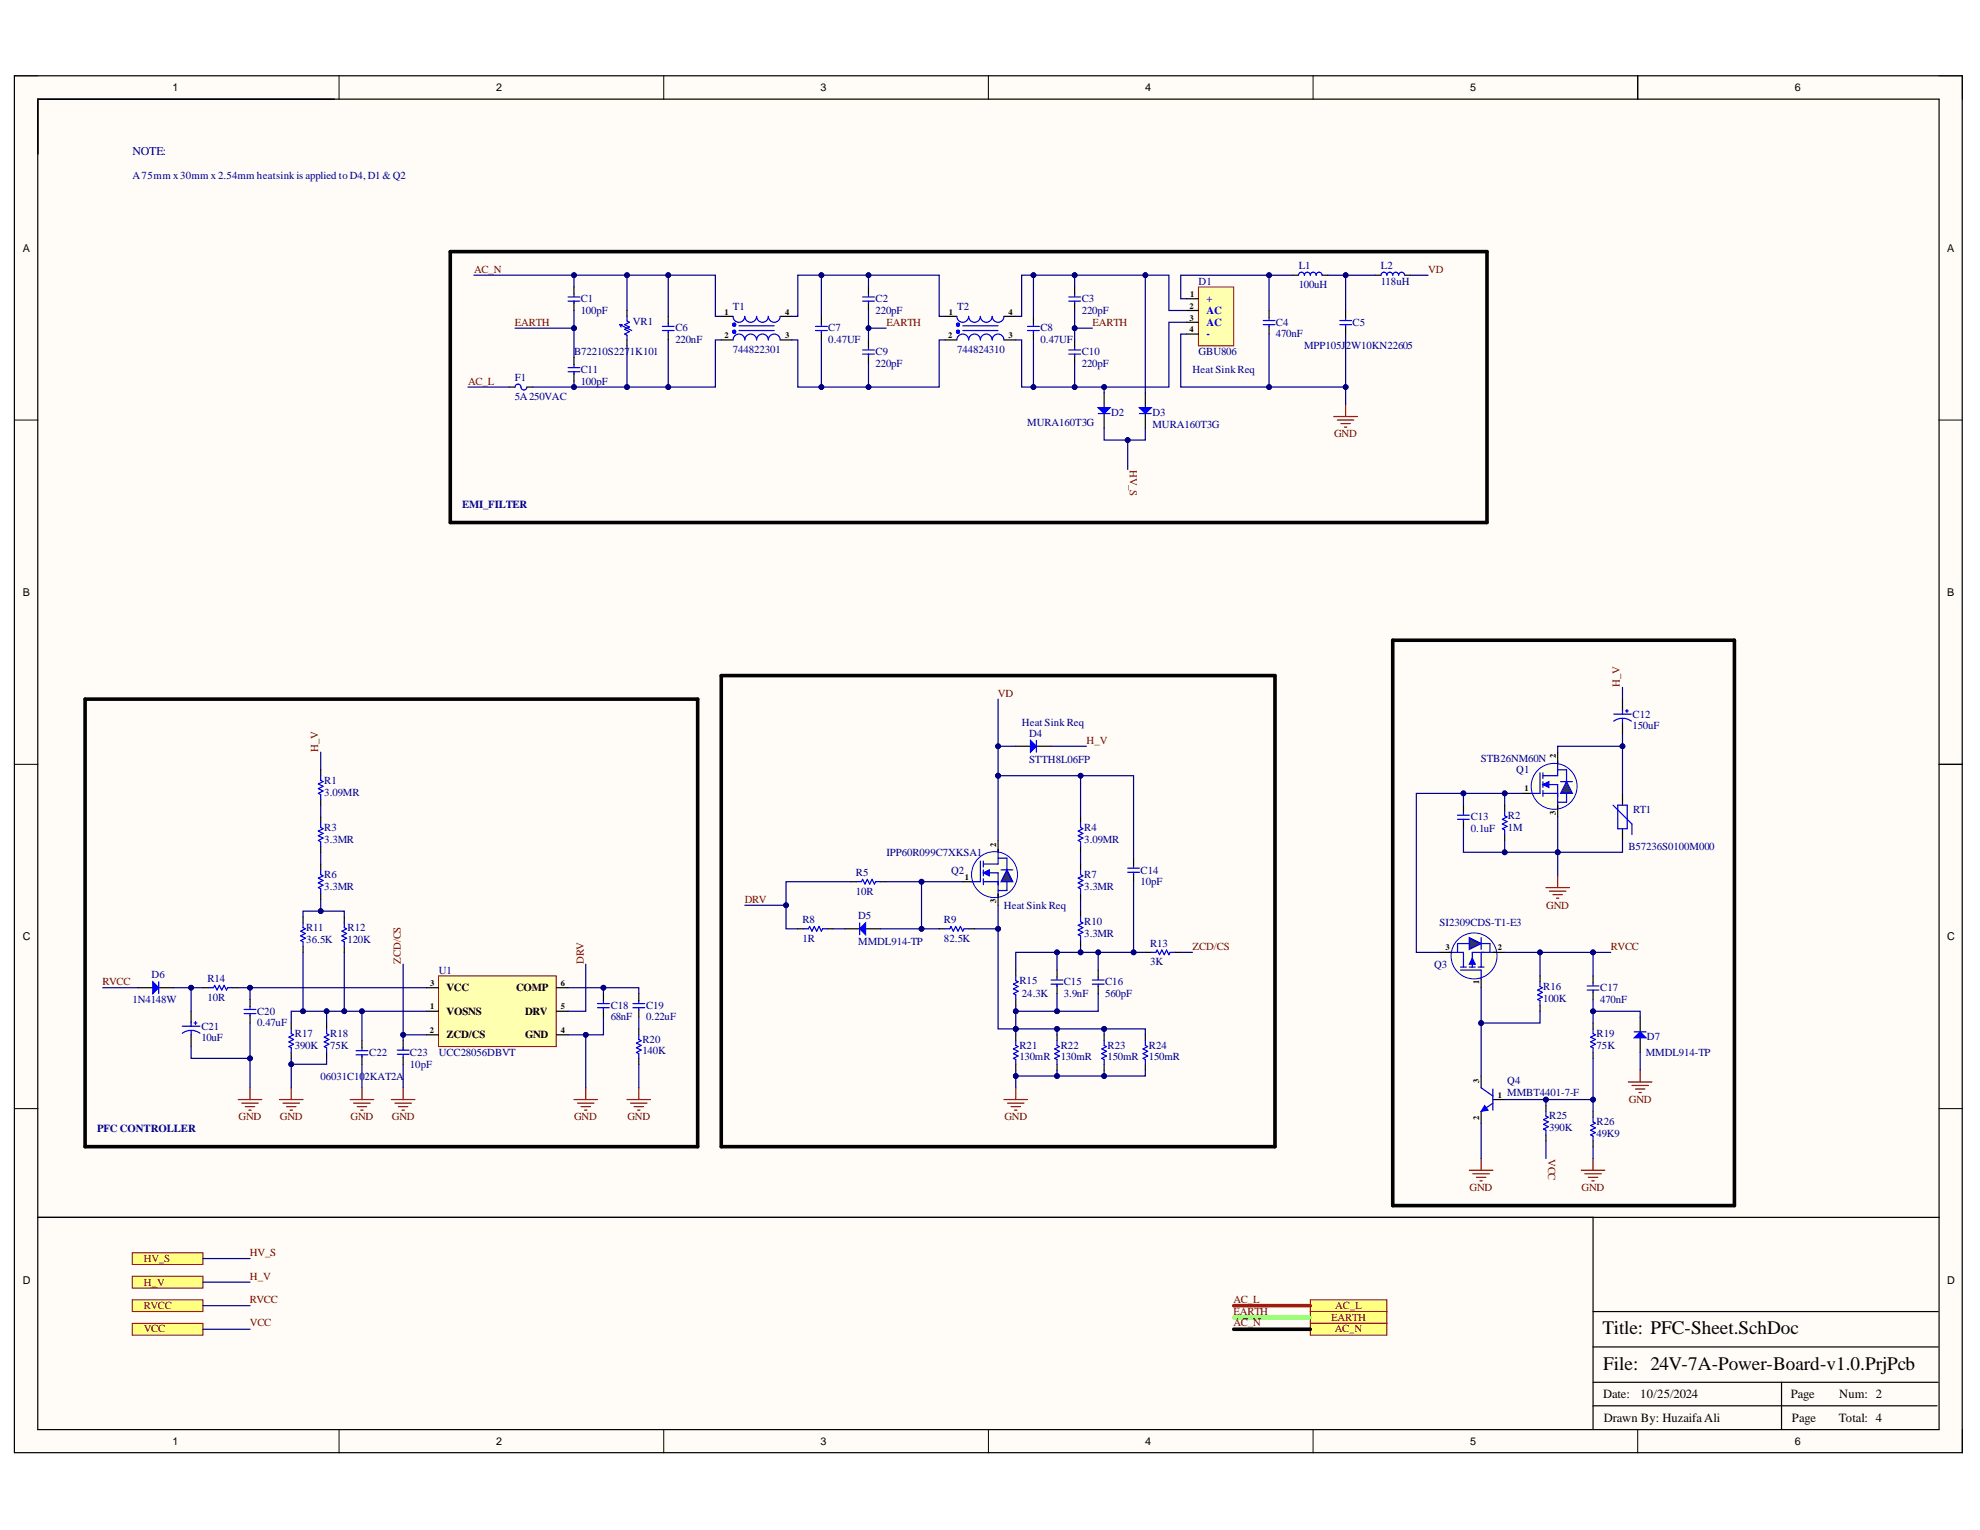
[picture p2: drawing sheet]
<svg xmlns="http://www.w3.org/2000/svg" width="279mm" height="216mm" viewBox="0 0 279 216" stroke-linecap="round" stroke-linejoin="round" font-family="sans-serif">
<defs><g id="words">
<g font-size="2.7">
<text x="226.1" y="188.3">Title: PFC-Sheet.SchDoc</text>
<text x="226.2" y="193.3">File: 24V-7A-Power-Board-v1.0.PrjPcb</text>
</g>
<g font-size="1.8">
<text x="226.2" y="197.3">Date:</text>
<text x="231.5" y="197.3">10/25/2024</text>
<text x="252.7" y="197.3">Page</text>
<text x="259.5" y="197.3">Num: 2</text>
<text x="226.3" y="200.6">Drawn By: Huzaifa Ali</text>
<text x="252.9" y="200.6">Page</text>
<text x="259.5" y="200.6">Total: 4</text>
</g>
<text font-size="1.7" fill="#000080" x="18.7" y="21.8">NOTE:</text>
<g font-size="1.5">
<text x="24.4" y="12.8">1</text>
<text x="70" y="12.8">2</text>
<text x="115.8" y="12.8">3</text>
<text x="161.6" y="12.8">4</text>
<text x="207.5" y="12.8">5</text>
<text x="253.3" y="12.8">6</text>
<text x="3.2" y="35.5">A</text>
<text x="274.8" y="35.5">A</text>
<text x="3.2" y="84">B</text>
<text x="274.8" y="84">B</text>
<text x="3.2" y="132.7">C</text>
<text x="274.8" y="132.7">C</text>
<text x="63" y="143.2">VOSNS</text>
<text x="63" y="139.8">VCC</text>
<text x="72.8" y="139.8">COMP</text>
<text x="74.1" y="143.2">DRV</text>
<text x="63" y="146.5">ZCD/CS</text>
<text x="74.1" y="146.5">GND</text>
<text x="3.2" y="181.2">D</text>
<text x="274.8" y="181.2">D</text>
<text x="24.4" y="203.8">1</text>
<text x="70" y="203.8">2</text>
<text x="115.8" y="203.8">3</text>
<text x="161.6" y="203.8">4</text>
<text x="207.5" y="203.8">5</text>
<text x="253.3" y="203.8">6</text>
</g>
<g font-size="1.5" fill="#000080">
<text x="18.7" y="25.2">A75mm x30mm x2.54mm heatsinkis applied toD4, D1 &amp;Q2</text>
<text x="169.1" y="40.2">D1</text>
<text x="183.3" y="38">L1</text>
<text x="183.3" y="40.7">100uH</text>
<text x="194.8" y="38">L2</text>
<text x="194.8" y="40.2">118uH</text>
<text x="81.9" y="42.6">C1</text>
<text x="81.9" y="44.3">100pF</text>
<text x="89.3" y="45.8">VR1</text>
<text x="95.3" y="46.8">C6</text>
<text x="103.4" y="43.8">T1</text>
<text x="116.9" y="46.8">C7</text>
<text x="123.6" y="42.6">C2</text>
<text x="123.6" y="44.3">220pF</text>
<text x="135.1" y="43.8">T2</text>
<text x="146.8" y="46.8">C8</text>
<text x="152.6" y="42.6">C3</text>
<text x="152.6" y="44.3">220pF</text>
<text x="180" y="46">C4</text>
<text x="180" y="47.6">470nF</text>
<text x="190.9" y="46">C5</text>
<text x="72.6" y="53.8">F1</text>
<text x="81" y="50.1">B72210S2271K101</text>
<text x="81.9" y="52.6">C11</text>
<text x="95.3" y="48.4">220nF</text>
<text x="103.4" y="49.8">744822301</text>
<text x="116.9" y="48.4">0.47UF</text>
<text x="123.6" y="50.1">C9</text>
<text x="123.6" y="51.7">220pF</text>
<text x="135.1" y="49.8">744824310</text>
<text x="146.8" y="48.4">0.47UF</text>
<text x="152.6" y="50.1">C10</text>
<text x="152.6" y="51.7">220pF</text>
<text x="168.3" y="52.6">Heat SinkReq</text>
<text x="169.1" y="50.1">GBU806</text>
<text x="184" y="49.3">MPP105J2W10KN22605</text>
<text x="72.6" y="56.4">5A250VAC</text>
<text x="81.9" y="54.3">100pF</text>
<text x="156.8" y="58.7">D2</text>
<text x="162.6" y="58.7">D3</text>
<text x="145" y="60.1">MURA160T3G</text>
<text x="162.6" y="60.4">MURA160T3G</text>
<text x="65.2" y="71.7">EMI_FILTER</text>
<text x="230.4" y="101.3">C12</text>
<text x="144.2" y="102.5">Heat SinkReq</text>
<text x="145.2" y="104">D4</text>
<text x="145.2" y="107.6">STTH8L06FP</text>
<text x="209" y="107.5">STB26NM60N</text>
<text x="230.4" y="102.9">150uF</text>
<text x="45.8" y="110.6">R1</text>
<text x="45.8" y="112.3">3.09MR</text>
<text x="214" y="109.1">Q1</text>
<text x="45.8" y="117.3">R3</text>
<text x="45.8" y="119">3.3MR</text>
<text x="153" y="117.3">R4</text>
<text x="153" y="119">3.09MR</text>
<text x="207.5" y="115.7">C13</text>
<text x="207.5" y="117.4">0.1uF</text>
<text x="212.8" y="115.6">R2</text>
<text x="212.8" y="117.3">1M</text>
<text x="229.8" y="119.9">B57236S0100M000</text>
<text x="230.5" y="114.7">RT1</text>
<text x="45.8" y="123.9">R6</text>
<text x="45.8" y="125.5">3.3MR</text>
<text x="120.8" y="123.6">R5</text>
<text x="125.1" y="120.7">IPP60R099C7XKSA1</text>
<text x="134.2" y="123.3">Q2</text>
<text x="153" y="123.9">R7</text>
<text x="153" y="125.5">3.3MR</text>
<text x="160.9" y="123.3">C14</text>
<text x="160.9" y="124.9">10pF</text>
<text x="43.2" y="131.4">R11</text>
<text x="49.1" y="131.4">R12</text>
<text x="113.2" y="130.2">R8</text>
<text x="120.8" y="126.2">10R</text>
<text x="121.1" y="129.7">D5</text>
<text x="133.2" y="130.2">R9</text>
<text x="141.7" y="128.3">Heat SinkReq</text>
<text x="153" y="130.5">R10</text>
<text x="203.1" y="130.7">SI2309CDS-T1-E3</text>
<text x="43.2" y="133.1">36.5K</text>
<text x="49.1" y="133.1">120K</text>
<text x="61.9" y="137.4">U1</text>
<text x="113.2" y="132.9">1R</text>
<text x="121.1" y="133.4">MMDL914-TP</text>
<text x="133.2" y="132.9">82.5K</text>
<text x="153" y="132.2">3.3MR</text>
<text x="162.3" y="133.6">R13</text>
<text x="162.3" y="136.2">3K</text>
<text x="202.4" y="136.5">Q3</text>
<text x="18.7" y="141.5">1N4148W</text>
<text x="21.4" y="138.1">D6</text>
<text x="29.3" y="138.6">R14</text>
<text x="29.3" y="141.2">10R</text>
<text x="36.3" y="143.2">C20</text>
<text x="86.2" y="142.4">C18</text>
<text x="86.2" y="144">68nF</text>
<text x="91.2" y="142.4">C19</text>
<text x="91.2" y="144">0.22uF</text>
<text x="143.9" y="138.8">R15</text>
<text x="144.2" y="140.7">24.3K</text>
<text x="150.1" y="139">C15</text>
<text x="150.1" y="140.7">3.9nF</text>
<text x="155.9" y="139">C16</text>
<text x="155.9" y="140.7">560pF</text>
<text x="217.8" y="139.7">R16</text>
<text x="217.8" y="141.4">100K</text>
<text x="225.8" y="139.8">C17</text>
<text x="225.8" y="141.5">470nF</text>
<text x="28.4" y="145.3">C21</text>
<text x="28.4" y="146.9">10uF</text>
<text x="36.3" y="144.8">0.47uF</text>
<text x="41.6" y="146.3">R17</text>
<text x="41.6" y="148">390K</text>
<text x="46.6" y="146.3">R18</text>
<text x="46.6" y="148">75K</text>
<text x="52.1" y="149">C22</text>
<text x="57.8" y="149">C23</text>
<text x="61.9" y="149">UCC28056DBVT</text>
<text x="90.7" y="147.2">R20</text>
<text x="90.7" y="148.8">140K</text>
<text x="143.9" y="148">R21</text>
<text x="143.9" y="149.6">130mR</text>
<text x="149.7" y="148">R22</text>
<text x="149.7" y="149.6">130mR</text>
<text x="156.3" y="148">R23</text>
<text x="156.3" y="149.6">150mR</text>
<text x="162.1" y="148">R24</text>
<text x="162.1" y="149.6">150mR</text>
<text x="225.3" y="146.3">R19</text>
<text x="225.3" y="148">75K</text>
<text x="232.2" y="149">MMDL914-TP</text>
<text x="232.4" y="146.8">D7</text>
<text x="45.2" y="152.3">06031C102KAT2A</text>
<text x="57.8" y="150.7">10pF</text>
<text x="212.7" y="153">Q4</text>
<text x="212.7" y="154.6">MMBT4401-7-F</text>
<text x="13.7" y="159.8">PFC CONTROLLER</text>
<text x="218.6" y="157.9">R25</text>
<text x="218.6" y="159.6">390K</text>
<text x="225.3" y="158.8">R26</text>
<text x="225.3" y="160.5">49K9</text>
</g>
<g font-size="1.5" fill="#800000">
<text x="66.9" y="38.5">AC_N</text>
<text x="201.5" y="38.5">VD</text>
<text x="72.6" y="46">EARTH</text>
<text x="125.1" y="46">EARTH</text>
<text x="154.2" y="46">EARTH</text>
<text x="66" y="54.3">AC_L</text>
<text x="188.3" y="61.7">GND</text>
<text x="159.4" y="66.3" transform="rotate(90 159.4 66.3)">HV_S</text>
<text x="140.8" y="98.3">VD</text>
<text x="228.6" y="97" transform="rotate(-90 228.6 97)">H_V</text>
<text x="44.9" y="106.1" transform="rotate(-90 44.9 106.1)">H_V</text>
<text x="153.3" y="104.9">H_V</text>
<text x="105.1" y="127.4">DRV</text>
<text x="218.2" y="128.3">GND</text>
<text x="56.6" y="136" transform="rotate(-90 56.6 136)">ZCD/CS</text>
<text x="82.4" y="136" transform="rotate(-90 82.4 136)">DRV</text>
<text x="168.3" y="134">ZCD/CS</text>
<text x="227.3" y="134">RVCC</text>
<text x="14.5" y="139">RVCC</text>
<text x="229.9" y="155.6">GND</text>
<text x="33.7" y="158.1">GND</text>
<text x="39.5" y="158.1">GND</text>
<text x="49.5" y="158.1">GND</text>
<text x="55.3" y="158.1">GND</text>
<text x="81" y="158.1">GND</text>
<text x="88.5" y="158.1">GND</text>
<text x="141.7" y="158.1">GND</text>
<text x="218.4" y="163.5" transform="rotate(90 218.4 163.5)">VCC</text>
<text x="207.4" y="168.1">GND</text>
<text x="223.2" y="168.1">GND</text>
<text x="20.3" y="178.1">HV_S</text>
<text x="35.3" y="177.3">HV_S</text>
<text x="20.3" y="181.4">H_V</text>
<text x="20.3" y="184.7">RVCC</text>
<text x="35.3" y="183.9">RVCC</text>
<text x="35.3" y="180.6">H_V</text>
<text x="174" y="183.9">AC_L</text>
<text x="174" y="185.6">EARTH</text>
<text x="188.4" y="184.7">AC_L</text>
<text x="20.3" y="188">VCC</text>
<text x="35.3" y="187.2">VCC</text>
<text x="174" y="187.2">AC_N</text>
<text x="187.8" y="186.4">EARTH</text>
<text x="188.3" y="188">AC_N</text>
</g>
<g font-size="1.5" fill="#00f">
<text x="170.2" y="42.6">+</text>
<text x="170.2" y="44.3">AC</text>
<text x="170.2" y="46">AC</text>
<text x="170.2" y="47.6">-</text>
</g>
<g font-size="1.2">
<text x="168" y="41.8">1</text>
<text x="102.2" y="47.7">2</text>
<text x="102.2" y="44.4">1</text>
<text x="110.8" y="47.7">3</text>
<text x="110.8" y="44.4">4</text>
<text x="133.8" y="47.7">2</text>
<text x="133.9" y="44.4">1</text>
<text x="142.3" y="47.7">3</text>
<text x="142.3" y="44.4">4</text>
<text x="167.9" y="43.5">2</text>
<text x="167.9" y="45.2">3</text>
<text x="167.9" y="46.8">4</text>
<text x="219.5" y="106.9" transform="rotate(-90 219.5 106.9)">2</text>
<text x="215.1" y="111.7">1</text>
<text x="140.6" y="119.5" transform="rotate(-90 140.6 119.5)">2</text>
<text x="219.5" y="115" transform="rotate(-90 219.5 115)">3</text>
<text x="136.2" y="124.1">1</text>
<text x="140.6" y="127.4" transform="rotate(-90 140.6 127.4)">3</text>
<text x="204" y="134.1">3</text>
<text x="211.3" y="134.1">2</text>
<text x="60.7" y="142.4">1</text>
<text x="60.7" y="139.1">3</text>
<text x="79.2" y="142.4">5</text>
<text x="79.2" y="139.1">6</text>
<text x="208.7" y="138.9" transform="rotate(-90 208.7 138.9)">1</text>
<text x="60.6" y="145.8">2</text>
<text x="79.2" y="145.8">4</text>
<text x="208.7" y="152.9" transform="rotate(-90 208.7 152.9)">3</text>
<text x="211.3" y="154.9">1</text>
<text x="208.7" y="158" transform="rotate(-90 208.7 158)">2</text>
</g>
</g></defs>
<g fill="#fffcf8">
<path d="M2 10.7h274.9v194.3h-274.9z" fill-rule="evenodd"/>
<path d="M5.4 14h268.2v187.7h-268.2z" fill-rule="evenodd"/>
</g>
<g fill="none" stroke="#000" stroke-width=".14">
<path d="M2 10.7h3.4M47.8 10.7v3.3M93.7 10.7v3.3M139.5 10.7v3.3M185.3 10.7v3.3M231.1 10.7v3.3M273.6 10.7h3.3v3.3M2 59.3h3.4M273.6 59.3h3.3M2 107.9h3.4M273.6 107.9h3.3M2 156.4h3.4"/>
<path d="M273.6 156.4h3.3M47.8 201.7v3.3M93.7 201.7v3.3M139.5 201.7v3.3M185.3 201.7v3.3M231.1 201.7v3.3M276.9 201.7v3.3"/>
</g>
<path d="M2 10.7h274.9v194.3h-274.9zM5.3 14h268.3v187.7h-268.3zM231.1 10.7v3.3M273.6 107.9h3.3M5.4 171.8h268.3M224.8 171.8v29.9M224.8 198.4h48.5M224.8 195.1h48.7M224.8 190.1h48.7M224.8 185.1h48.7M251.4 195.1v6.6" fill="none" stroke="#000" stroke-width=".17"/>
<path d="M61.9 137.7h16.6v10h-16.6z" fill-rule="evenodd" fill="#ffffb0"/>
<path d="M61.9 137.7h16.6v10h-16.6z" fill="none" stroke="#800000" stroke-width=".14"/>
<g fill="none" stroke="#000" stroke-width=".17">
<path d="M81 40.5v1M81 42.7v1.1M81 50.5v1M81 52.7v1.1M88.5 43.8v.8M88.5 48v.8M94.3 44.6v1M94.3 46.9v1.1M101.8 48h1.6M101.8 44.6h1.6M110.1 48h1.6M110.1 44.6h1.6"/>
<path d="M122.6 40.5v1M122.6 42.7v1.1M122.6 48v1M122.6 50.2v1.1M133.4 48h1.6M133.4 44.6h1.6M141.7 48h1.6M141.7 44.6h1.6M151.6 40.5v1M151.6 42.7v1.1M151.6 48v1M151.6 50.2v1.1"/>
<path d="M155.8 55.5v2M155.8 58.4v2M60.2 139.4h1.7M78.5 139.4h1.7M60.2 142.7h1.7M60.2 146h1.7M78.5 142.7h1.7M78.5 146h1.7"/>
</g>
<g fill="none" stroke="#00f" stroke-width=".17">
<path d="M80.2 42.5h1.6M80.2 41.9h1.6M80.2 52.5h1.6M80.2 51.9h1.6M81 41.5v.3M81 42.5v.3M81 51.5v.3M81 52.5v.3M87.5 45.8l1.6 .8M87.5 45.8l.1 .3M87.5 45.8h.3M88.5 44.6v.7l.3 .2-.7 .3 .7 .3-.7 .4 .7 .3-.7 .3 .4 .2v.7"/>
<path d="M93.5 46.6h1.6M93.5 46.1h1.6M94.3 45.6v.4M94.3 46.6v.4M103.4 44.6a.83 .83 0 0 0 .9 .9 .83 .83 0 0 0 .8-.9 .83 .83 0 0 0 .8 .9 .83 .83 0 0 0 .9-.9 .83 .83 0 0 0 .8 .9 .83 .83 0 0 0 .8-.9 .83 .83 0 0 0 .9 .9 .83 .83 0 0 0 .8-.9M103.4 48a.83 .83 0 0 1 .9-.9 .83 .83 0 0 1 .8 .9 .83 .83 0 0 1 .8-.9 .83 .83 0 0 1 .9 .9 .83 .83 0 0 1 .8-.9 .83 .83 0 0 1 .8 .9 .83 .83 0 0 1 .9-.9 .83 .83 0 0 1 .8 .9M104.3 46.6h5M104.3 46h5M121.7 42.5h1.7M121.7 41.9h1.7M121.7 50h1.7M121.7 49.4h1.7"/>
<path d="M122.6 41.5v.3M122.6 42.5v.3M122.6 49v.3M122.6 50v.3M135 44.6a.83 .83 0 0 0 .9 .9 .83 .83 0 0 0 .8-.9 .83 .83 0 0 0 .8 .9 .83 .83 0 0 0 .8-.9 .83 .83 0 0 0 .9 .9 .83 .83 0 0 0 .8-.9 .83 .83 0 0 0 .8 .9 .83 .83 0 0 0 .9-.9M135 48a.83 .83 0 0 1 .9-.9 .83 .83 0 0 1 .8 .9 .83 .83 0 0 1 .8-.9 .83 .83 0 0 1 .8 .9 .83 .83 0 0 1 .9-.9 .83 .83 0 0 1 .8 .9 .83 .83 0 0 1 .8-.9 .83 .83 0 0 1 .9 .9M135.9 46.6h4.9M135.9 46h4.9M150.8 42.5h1.7M150.8 41.9h1.7M150.8 50h1.7M150.8 49.4h1.7"/>
<path d="M151.6 41.5v.3M151.6 42.5v.3M151.6 49v.3M151.6 50v.3"/>
</g>
<path d="M103.6 45.8h.1M103.6 46.8h.1M135.2 45.8h.1M135.2 46.8h.1" fill="none" stroke="#00f" stroke-width=".51"/>
<path d="M155 57.5h1.6l-.8 .9z" fill="#00f"/>
<path d="M155 57.5h1.6l-.8 .9zM155 58.4h1.6" fill="none" stroke="#00f" stroke-width=".17"/>
<path d="M161.6 55.5v2M161.6 58.4v2" fill="none" stroke="#000" stroke-width=".17"/>
<path d="M160.8 57.5h1.7l-.9 .9z" fill="#00f"/>
<path d="M160.8 57.5h1.7l-.9 .9zM160.8 58.4h1.7" fill="none" stroke="#00f" stroke-width=".17"/>
<path d="M169.1 40.5h5v8.3h-5z" fill-rule="evenodd" fill="#ffffb0"/>
<path d="M169.1 40.5h5v8.3h-5z" fill="none" stroke="#800000" stroke-width=".14"/>
<path d="M182.4 38.8h.8M186.6 38.8h.8M167.4 42.2h1.7M167.4 43.8h1.7M167.4 45.5h1.7M167.4 47.1h1.7M179.1 43.8v1M179.1 46.1v1M189.9 43.8v1M189.9 46.1v1M119.2 131.1h2.1M122.1 131.1h2.1" fill="none" stroke="#000" stroke-width=".17"/>
<path d="M183.2 38.8a.42 .42 0 0 1 .4-.4 .42 .42 0 0 1 .5 .4 .42 .42 0 0 1 .4-.4 .42 .42 0 0 1 .4 .4 .41 .41 0 0 1 .4-.4 .41 .41 0 0 1 .4 .4 .42 .42 0 0 1 .4-.4 .42 .42 0 0 1 .5 .4M178.3 45.8h1.6M178.3 45.2h1.6M179.1 44.8v.3M179.1 45.8v.3M189.1 45.8h1.6M189.1 45.2h1.6M189.9 44.8v.3M189.9 45.8v.3" fill="none" stroke="#00f" stroke-width=".17"/>
<path d="M121.3 131.1l.8-.9v1.7z" fill="#00f"/>
<path d="M121.3 131.1l.8-.9v1.7zM121.3 130.2v1.7" fill="none" stroke="#00f" stroke-width=".17"/>
<path d="M143.3 105.3h2.1M146.2 105.3h2.1" fill="none" stroke="#000" stroke-width=".17"/>
<path d="M145.4 104.5l.8 .8-.8 .8z" fill="#00f"/>
<path d="M145.4 104.5l.8 .8-.8 .8zM146.2 104.5v1.6" fill="none" stroke="#00f" stroke-width=".17"/>
<path d="M19.5 139.4h2.1M22.4 139.4h2.1" fill="none" stroke="#000" stroke-width=".17"/>
<path d="M21.6 138.5l.8 .9-.8 .8z" fill="#00f"/>
<g fill="none" stroke="#00f" stroke-width=".17">
<path d="M21.6 138.5l.8 .9-.8 .8zM22.4 138.5v1.7M29.5 139.4h.6l.2-.4 .3 .7 .4-.7 .3 .7 .3-.7 .4 .7 .1-.3h.7M25.7 145.8a2.09 2.09 0 0 1 2.5 0M25.7 144.8h2.5M27 144.2v.6M27 145.4v.6M27.4 144.4h.4M27.6 144.2v.4M34.4 143h1.7M34.4 142.4h1.7M35.3 142v.4"/>
<path d="M35.3 143v.4M41.1 145.2v.7l.3 .1-.6 .4 .6 .3-.6 .3 .6 .4-.6 .3 .3 .2v.6M46.1 145.2v.7l.3 .1-.6 .4 .6 .3-.6 .3 .6 .4-.6 .3 .3 .2v.6M50.2 148.8h1.7M50.2 148.3h1.7M51.1 147.9v.3M51.1 148.8v.4M56.1 148.2h1.6M56.1 148.8h1.6M56.9 147.9v.3M56.9 148.8v.4M84.3 142.2h1.7"/>
<path d="M84.3 141.6h1.7M85.2 141.2v.3M85.2 142.2v.3M89.3 142.2h1.7M89.3 141.6h1.7M90.1 141.2v.3M90.1 142.2v.3M90.1 146v.7l.4 .2-.7 .3 .7 .3-.7 .4 .7 .3-.7 .3 .3 .2v.6"/>
</g>
<g fill="none" stroke="#800000" stroke-width=".17">
<path d="M33.6 155.2h3.3M34.1 155.7h2.3M34.6 156.2h1.3M35.1 156.7h.3M35.3 153.5v1.7M39.4 155.2h3.4M39.9 155.7h2.4M40.4 156.2h1.4M40.9 156.7h.4M41.1 153.5v1.7M49.4 155.2h3.3M49.9 155.7h2.3"/>
<path d="M50.4 156.2h1.3M50.9 156.7h.3M51.1 153.5v1.7M55.2 155.2h3.4M55.7 155.7h2.4M56.2 156.2h1.4M56.7 156.7h.4M56.9 153.5v1.7M81 155.2h3.3M81.5 155.7h2.3M82 156.2h1.3M82.5 156.7h.3"/>
<path d="M82.7 153.5v1.7M88.5 155.2h3.3M89 155.7h2.3M89.5 156.2h1.3M90 156.7h.3M90.1 153.5v1.7"/>
</g>
<g fill="none" stroke="#000" stroke-width=".17">
<path d="M28.6 139.4h.9M32.8 139.4h.8M135.9 124.4h1.6M27 142.7v1.7M27 146v1.7M35.3 141v1M35.3 143.3v1.1M41.1 144.4v.8M41.1 148.5v.8M46.1 144.4v.8M46.1 148.5v.8M51.1 146.9v1"/>
<path d="M51.1 149.1v1.1M56.9 146.9v1M56.9 149.2v1M85.2 140.2v1M85.2 142.4v1.1M90.1 140.2v1M90.1 142.4v1.1M90.1 145.2v.8M90.1 149.3v.9"/>
</g>
<circle cx="140.3" cy="123.4" r="3.2" fill="#ffffe8"/>
<circle cx="140.3" cy="123.4" r="3.2" fill="none" stroke="#00f" stroke-width=".14"/>
<path d="M140.8 119.8v2.1h-2M138.3 121.5v2.9h-1.2M138.8 124.4h2M138.8 121.5v.8M138.8 122.8v.8M138.8 124v.8M138.8 123.2h2v3.3" fill="none" stroke="#00f" stroke-width=".17"/>
<path d="M138.8 123.2l.8-.4v.8z" fill="#00f"/>
<path d="M138.8 123.2l.8-.4v.8zM140.8 121.1h1.3v4.6h-1.3M141.3 122.8h1.6" fill="none" stroke="#00f" stroke-width=".17"/>
<path d="M140.8 118.6v1.7M140.8 126.1v1.6" fill="none" stroke="#000" stroke-width=".17"/>
<path d="M142.1 122.8l.8 1.6h-1.6z" fill="#073763"/>
<g fill="none" stroke="#00f" stroke-width=".17">
<path d="M45.3 109.5v.6l.3 .2-.7 .3 .7 .4-.7 .3 .7 .3-.7 .4 .4 .1v.7M45.3 116.1v.7l.3 .1-.7 .4 .7 .3-.7 .3 .7 .4-.7 .3 .4 .2v.6M152.5 116.1v.7l.3 .1-.7 .4 .7 .3-.7 .3 .7 .4-.7 .3 .4 .2v.6M42.8 130.2v.7l.3 .2-.7 .3 .7 .3-.7 .4 .7 .3-.7 .3 .4 .2v.7M45.3 122.8v.6l.3 .2-.7 .3 .7 .3-.7 .4 .7 .3-.7 .3 .4 .2v.7M113.4 131.1h.7l.1-.4 .4 .7 .3-.7 .3 .7 .4-.7 .3 .7 .2-.3h.6M120.9 124.4h.7l.1-.3 .4 .7 .3-.7 .3 .7 .4-.7 .3 .7 .2-.4h.6M133.4 131.1h.6l.2-.4 .3 .7 .4-.7 .3 .7 .3-.7 .4 .7 .1-.3h.7M142.1 122.8l.8 1.6h-1.6zM143.3 137.7v.7l.4 .1-.7 .4 .7 .3-.7 .3 .7 .4-.7 .3 .3 .2v.6M148.3 138.9h1.7M148.3 138.3h1.7"/>
<path d="M149.2 137.9v.3M149.2 138.9v.3M152.5 122.8v.6l.3 .2-.7 .3 .7 .3-.7 .4 .7 .3-.7 .3 .4 .2v.7M152.5 129.4v.7l.3 .1-.7 .4 .7 .3-.7 .3 .7 .4-.7 .3 .4 .2v.6M154.1 138.9h1.7M154.1 138.3h1.7M155 137.9v.3M155 138.9v.3M159.1 123.1h1.7M159.1 122.5h1.7M160 122.1v.3M160 123.1v.3"/>
<path d="M162.5 134.4h.6l.2-.3 .3 .6 .3-.6 .4 .6 .3-.6 .3 .6 .2-.3h.7M143.3 146.9v.6l.4 .2-.7 .3 .7 .3-.7 .4 .7 .3-.7 .3 .3 .2v.7M149.2 146.9v.6l.3 .2-.7 .3 .7 .3-.7 .4 .7 .3-.7 .3 .4 .2v.7M155.8 146.9v.6l.3 .2-.6 .3 .6 .3-.6 .4 .6 .3-.6 .3 .3 .2v.7M161.6 146.9v.6l.4 .2-.7 .3 .7 .3-.7 .4 .7 .3-.7 .3 .3 .2v.7"/>
</g>
<g fill="none" stroke="#000" stroke-width=".17">
<path d="M45.3 108.6v.9M45.3 112.8v.8M45.3 115.3v.8M45.3 119.4v.9M152.5 115.3v.8M152.5 119.4v.9M214.8 112h1.7M42.8 129.4v.8M42.8 133.6v.8M45.3 121.9v.9M45.3 126.1v.8M112.6 131.1h.8"/>
<path d="M116.7 131.1h.9M120.1 124.4h.8M124.2 124.4h.8M132.5 131.1h.9M136.7 131.1h.8M143.3 136.9v.8M149.2 136.9v1M149.2 139.1v1.1M152.5 121.9v.9M152.5 126.1v.8M152.5 128.6v.8M152.5 132.7v.9"/>
<path d="M155 136.9v1M155 139.1v1.1M160 121.1v1M160 123.3v1.1M161.6 134.4h.9M165.8 134.4h.8M143.3 141v.9M143.3 146v.9M143.3 150.2v.8M149.2 146v.9M149.2 150.2v.8M155.8 146v.9"/>
<path d="M155.8 150.2v.8M161.6 146v.9M161.6 150.2v.8"/>
</g>
<path d="M141.7 155.2h3.3M142.2 155.7h2.3M142.7 156.2h1.3M143.2 156.7h.3M143.3 153.5v1.7" fill="none" stroke="#800000" stroke-width=".17"/>
<circle cx="219.3" cy="111" r="3.2" fill="#ffffe8"/>
<circle cx="219.3" cy="111" r="3.2" fill="none" stroke="#00f" stroke-width=".14"/>
<path d="M217.3 109.1v2.9h-1.2M217.7 112h2.1M217.7 109.1v.8M217.7 110.3v.8M217.7 111.5v.9M217.7 110.7h2.1v3.3M219.8 107.4v2.1h-2.1" fill="none" stroke="#00f" stroke-width=".17"/>
<path d="M217.7 110.7l.9-.4v.8z" fill="#00f"/>
<path d="M217.7 110.7l.9-.4v.8zM219.8 108.6h1.3v4.6h-1.3M220.2 110.3h1.7" fill="none" stroke="#00f" stroke-width=".17"/>
<path d="M219.8 106.1v1.7M219.8 113.6v1.7" fill="none" stroke="#000" stroke-width=".17"/>
<path d="M221.1 110.3l.8 1.7h-1.7z" fill="#073763"/>
<path d="M221.1 110.3l.8 1.7h-1.7z" fill="none" stroke="#00f" stroke-width=".17"/>
<path d="M209 137.7v1.7" fill="none" stroke="#000" stroke-width=".17"/>
<circle cx="208" cy="134.9" r="3.2" fill="#ffffe8"/>
<circle cx="208" cy="134.9" r="3.2" fill="none" stroke="#00f" stroke-width=".14"/>
<path d="M204.4 134.4h2.1v2.1M206.1 136.9h2.9v1.2M206.1 136.5h.8M207.3 136.5h.9M208.6 136.5h.8M209 134.4v2.1M211.1 134.4h-3.3v2.1" fill="none" stroke="#00f" stroke-width=".17"/>
<path d="M207.8 135.2l.4 .9h-.9z" fill="#00f"/>
<path d="M205.7 134.4v-1.3h4.6v1.3M207.8 135.2l.4 .9h-.9zM209 132.3v1.7" fill="none" stroke="#00f" stroke-width=".17"/>
<path d="M207.3 132.3l1.7 .8-1.7 .9z" fill="#073763"/>
<g fill="none" stroke="#00f" stroke-width=".17">
<path d="M205.7 115.6h1.6M205.7 115h1.6M206.5 114.6v.3M206.5 115.6v.3M212.3 114.5v.6l.4 .2-.7 .3 .7 .3-.7 .4 .7 .3-.7 .3 .3 .2v.7M227.7 101.8a2.06 2.06 0 0 1 2.5 0M227.7 100.8h2.5M229 100.2v.6M229 101.4v.6M229.4 100.3h.4M229.6 100.1v.4M207.3 132.3l1.7 .8-1.7 .9z"/>
<path d="M209 153.5l1.7 1.2M210.7 155.7l-1.7 1.1M210.7 153.7v3"/>
</g>
<path d="M229 98.7v1.6M206.5 113.6v1M206.5 115.9v1M212.3 113.6v.9M212.3 117.8v.8M229 102v1.7M203.2 134.4h1.6M210.7 134.4h1.6M209 151.8v1.7M209 156.8v1.7M210.7 155.2h1.6" fill="none" stroke="#000" stroke-width=".17"/>
<path d="M218.1 125.3h3.4M218.6 125.7h2.4M219.1 126.2h1.4M219.6 126.7h.4M219.8 123.6v1.7" fill="none" stroke="#800000" stroke-width=".17"/>
<path d="M209.5 156l.5 .7-1 .1z" fill="#00f"/>
<path d="M209.5 156l.5 .7-1 .1z" fill="none" stroke="#00f" stroke-width=".14"/>
<path d="M217.3 137.7v.8M224.8 137.7v1M224.8 140v1M217.3 141.9v.8M218.1 156v.8M224.8 144.4v.8M224.8 148.5v.8M231.4 143.5v2.1M231.4 146.4v2.1M218.1 160.1v.9" fill="none" stroke="#000" stroke-width=".17"/>
<path d="M217.3 138.5v.7l.3 .2-.6 .3 .6 .3-.6 .4 .6 .3-.6 .3 .3 .2v.7M224 139.7h1.6M224 139.1h1.6M224.8 138.7v.3M224.8 139.7v.3M218.1 156.8v.7l.4 .2-.7 .3 .7 .3-.7 .4 .7 .3-.7 .3 .3 .2v.6M224.8 145.2v.7l.3 .1-.6 .4 .6 .3-.6 .3 .6 .4-.6 .3 .3 .2v.6" fill="none" stroke="#00f" stroke-width=".17"/>
<path d="M207.3 165.1h3.4M207.8 165.6h2.4M208.3 166.1h1.4M208.8 166.6h.4M209 163.5v1.6" fill="none" stroke="#800000" stroke-width=".17"/>
<path d="M230.6 146.4l.8-.8 .9 .8z" fill="#00f"/>
<g fill="none" stroke="#00f" stroke-width=".17">
<path d="M194.9 38.8a.42 .42 0 0 1 .4-.4 .42 .42 0 0 1 .4 .4 .41 .41 0 0 1 .4-.4 .41 .41 0 0 1 .4 .4 .42 .42 0 0 1 .4-.4 .42 .42 0 0 1 .5 .4 .42 .42 0 0 1 .4-.4 .42 .42 0 0 1 .4 .4M72.7 54.6a.41 .41 0 0 1 .4-.4 .41 .41 0 0 1 .4 .4 .42 .42 0 0 0 .4 .4 .42 .42 0 0 0 .4-.4M115.1 46.6h1.6M115.1 46.1h1.6M115.9 45.6v.4M115.9 46.6v.4M145 46.6h1.7M145 46.1h1.7M145.8 45.6v.4M145.8 46.6v.4M227.6 113.6l2.7 2.7v1.5M228.3 113.6h1.3v3.3h-1.3z"/>
<path d="M48.6 130.2v.7l.3 .2-.7 .3 .7 .3-.7 .4 .7 .3-.7 .3 .4 .2v.7M224.8 157.7v.6l.3 .2-.6 .3 .6 .4-.6 .3 .6 .3-.6 .3 .3 .2v.7M230.6 146.4l.8-.8 .9 .8zM230.6 145.6h1.7"/>
</g>
<g fill="none" stroke="#800000" stroke-width=".17">
<path d="M188.2 58.8h3.4M188.7 59.3h2.3M189.2 59.8h1.3M189.9 57.1v1.7M189.7 60.3h.3M229.8 152.7h3.3M230.3 153.2h2.3M230.8 153.7h1.3M231.3 154.2h.3M231.4 151v1.7M223.1 165.1h3.4M223.6 165.6h2.4"/>
<path d="M224.1 166.1h1.4M224.6 166.6h.4M224.8 163.5v1.6"/>
</g>
<g fill="none" stroke="#000" stroke-width=".17">
<path d="M194 38.8h.9M198.2 38.8h.8M71.9 54.6h.8M74.3 54.6h.9M115.9 44.6v1M115.9 46.9v1.1M145.8 44.6v1M145.8 46.9v1.1M229 112v1.6M229 116.9v1.7M48.6 129.4v.8M48.6 133.6v.8"/>
<path d="M224.8 156.8v.9M5.4 171.8h219.4M224.8 161v.8"/>
</g>
<path d="M184.9 183.4h10.8v1.7h-10.8z" fill-rule="evenodd" fill="#ffff80"/>
<path d="M184.9 183.4h10.8v1.7h-10.8z" fill="none" stroke="#800000" stroke-width=".14"/>
<path d="M184.9 185.1h10.8v1.6h-10.8z" fill-rule="evenodd" fill="#ffff80"/>
<path d="M184.9 185.1h10.8v1.6h-10.8z" fill="none" stroke="#800000" stroke-width=".14"/>
<path d="M184.9 186.7h10.8v1.7h-10.8z" fill-rule="evenodd" fill="#ffff80"/>
<path d="M184.9 186.7h10.8v1.7h-10.8z" fill="none" stroke="#800000" stroke-width=".14"/>
<path d="M18.7 176.8h9.9v1.6h-9.9z" fill-rule="evenodd" fill="#ffff80"/>
<path d="M18.7 176.8h9.9v1.6h-9.9z" fill="none" stroke="#800000" stroke-width=".14"/>
<path d="M18.7 180.1h9.9v1.7h-9.9z" fill-rule="evenodd" fill="#ffff80"/>
<path d="M18.7 180.1h9.9v1.7h-9.9z" fill="none" stroke="#800000" stroke-width=".14"/>
<path d="M18.7 183.4h9.9v1.7h-9.9z" fill-rule="evenodd" fill="#ffff80"/>
<path d="M18.7 183.4h9.9v1.7h-9.9z" fill="none" stroke="#800000" stroke-width=".14"/>
<path d="M18.7 186.7h9.9v1.7h-9.9z" fill-rule="evenodd" fill="#ffff80"/>
<path d="M18.7 186.7h9.9v1.7h-9.9z" fill="none" stroke="#800000" stroke-width=".14"/>
<path d="M63.5 35.5h146.3v38.2h-146.3zM12 98.7h86.5v63.1h-86.5zM101.8 95.3h78.1v66.5h-78.1z" fill="none" stroke="#000" stroke-width=".51"/>
<path d="M81 43.8v6.7" fill="none" stroke="#000080" stroke-width=".17"/>
<circle cx="81" cy="46.3" r=".33" fill="#000080"/>
<circle cx="81" cy="46.3" r=".33" fill="none" stroke="#000080" stroke-width=".14"/>
<path d="M81 40.5v-1.7h13.3v5.8" fill="none" stroke="#000080" stroke-width=".17"/>
<circle cx="81" cy="38.8" r=".33" fill="#000080"/>
<circle cx="81" cy="38.8" r=".33" fill="none" stroke="#000080" stroke-width=".14"/>
<circle cx="88.5" cy="38.8" r=".33" fill="#000080"/>
<circle cx="88.5" cy="38.8" r=".33" fill="none" stroke="#000080" stroke-width=".14"/>
<circle cx="94.3" cy="38.8" r=".33" fill="#000080"/>
<circle cx="94.3" cy="38.8" r=".33" fill="none" stroke="#000080" stroke-width=".14"/>
<path d="M94.3 48v6.6h-13.3v-.8" fill="none" stroke="#000080" stroke-width=".17"/>
<circle cx="81" cy="54.6" r=".33" fill="#000080"/>
<circle cx="81" cy="54.6" r=".33" fill="none" stroke="#000080" stroke-width=".14"/>
<circle cx="88.5" cy="54.6" r=".33" fill="#000080"/>
<circle cx="88.5" cy="54.6" r=".33" fill="none" stroke="#000080" stroke-width=".14"/>
<circle cx="94.3" cy="54.6" r=".33" fill="#000080"/>
<circle cx="94.3" cy="54.6" r=".33" fill="none" stroke="#000080" stroke-width=".14"/>
<path d="M88.5 38.8v5" fill="none" stroke="#000080" stroke-width=".17"/>
<circle cx="88.5" cy="38.8" r=".33" fill="#000080"/>
<circle cx="88.5" cy="38.8" r=".33" fill="none" stroke="#000080" stroke-width=".14"/>
<path d="M88.5 48.8v5.8" fill="none" stroke="#000080" stroke-width=".17"/>
<circle cx="88.5" cy="54.6" r=".33" fill="#000080"/>
<circle cx="88.5" cy="54.6" r=".33" fill="none" stroke="#000080" stroke-width=".14"/>
<path d="M94.3 38.8h6.6v5.8h.9" fill="none" stroke="#000080" stroke-width=".17"/>
<circle cx="94.3" cy="38.8" r=".33" fill="#000080"/>
<circle cx="94.3" cy="38.8" r=".33" fill="none" stroke="#000080" stroke-width=".14"/>
<path d="M101.8 48h-.9v6.6h-6.6" fill="none" stroke="#000080" stroke-width=".17"/>
<circle cx="94.3" cy="54.6" r=".33" fill="#000080"/>
<circle cx="94.3" cy="54.6" r=".33" fill="none" stroke="#000080" stroke-width=".14"/>
<path d="M122.6 38.8v1.7" fill="none" stroke="#000080" stroke-width=".17"/>
<circle cx="122.6" cy="38.8" r=".33" fill="#000080"/>
<circle cx="122.6" cy="38.8" r=".33" fill="none" stroke="#000080" stroke-width=".14"/>
<path d="M122.6 51.3v3.3" fill="none" stroke="#000080" stroke-width=".17"/>
<circle cx="122.6" cy="54.6" r=".33" fill="#000080"/>
<circle cx="122.6" cy="54.6" r=".33" fill="none" stroke="#000080" stroke-width=".14"/>
<path d="M122.6 43.8v4.2" fill="none" stroke="#000080" stroke-width=".17"/>
<circle cx="122.6" cy="46.3" r=".33" fill="#000080"/>
<circle cx="122.6" cy="46.3" r=".33" fill="none" stroke="#000080" stroke-width=".14"/>
<path d="M111.7 44.6h.9v-5.8h19.9v5.8h.9" fill="none" stroke="#000080" stroke-width=".17"/>
<circle cx="122.6" cy="38.8" r=".33" fill="#000080"/>
<circle cx="122.6" cy="38.8" r=".33" fill="none" stroke="#000080" stroke-width=".14"/>
<circle cx="115.9" cy="38.8" r=".33" fill="#000080"/>
<circle cx="115.9" cy="38.8" r=".33" fill="none" stroke="#000080" stroke-width=".14"/>
<path d="M111.7 48h.9v6.6h19.9v-6.6h.9" fill="none" stroke="#000080" stroke-width=".17"/>
<circle cx="122.6" cy="54.6" r=".33" fill="#000080"/>
<circle cx="122.6" cy="54.6" r=".33" fill="none" stroke="#000080" stroke-width=".14"/>
<circle cx="115.9" cy="54.6" r=".33" fill="#000080"/>
<circle cx="115.9" cy="54.6" r=".33" fill="none" stroke="#000080" stroke-width=".14"/>
<path d="M151.6 43.8v4.2" fill="none" stroke="#000080" stroke-width=".17"/>
<circle cx="151.6" cy="46.3" r=".33" fill="#000080"/>
<circle cx="151.6" cy="46.3" r=".33" fill="none" stroke="#000080" stroke-width=".14"/>
<path d="M151.6 40.5v-1.7h-7.4v5.8h-.9" fill="none" stroke="#000080" stroke-width=".17"/>
<circle cx="145.8" cy="38.8" r=".33" fill="#000080"/>
<circle cx="145.8" cy="38.8" r=".33" fill="none" stroke="#000080" stroke-width=".14"/>
<circle cx="151.6" cy="38.8" r=".33" fill="#000080"/>
<circle cx="151.6" cy="38.8" r=".33" fill="none" stroke="#000080" stroke-width=".14"/>
<path d="M143.3 48h.9v6.6h7.4v-3.3" fill="none" stroke="#000080" stroke-width=".17"/>
<circle cx="145.8" cy="54.6" r=".33" fill="#000080"/>
<circle cx="145.8" cy="54.6" r=".33" fill="none" stroke="#000080" stroke-width=".14"/>
<circle cx="151.6" cy="54.6" r=".33" fill="#000080"/>
<circle cx="151.6" cy="54.6" r=".33" fill="none" stroke="#000080" stroke-width=".14"/>
<path d="M161.6 60.4v1.7h-2.5" fill="none" stroke="#000080" stroke-width=".17"/>
<circle cx="159.1" cy="62.1" r=".33" fill="#000080"/>
<circle cx="159.1" cy="62.1" r=".33" fill="none" stroke="#000080" stroke-width=".14"/>
<path d="M155.8 60.4v1.7h3.3v4.2" fill="none" stroke="#000080" stroke-width=".17"/>
<circle cx="159.1" cy="62.1" r=".33" fill="#000080"/>
<circle cx="159.1" cy="62.1" r=".33" fill="none" stroke="#000080" stroke-width=".14"/>
<path d="M66.9 38.8h14.1" fill="none" stroke="#000080" stroke-width=".17"/>
<circle cx="81" cy="38.8" r=".33" fill="#000080"/>
<circle cx="81" cy="38.8" r=".33" fill="none" stroke="#000080" stroke-width=".14"/>
<path d="M167.4 47.1h-.8v7.5h12.5v-7.5" fill="none" stroke="#000080" stroke-width=".17"/>
<circle cx="179.1" cy="54.6" r=".33" fill="#000080"/>
<circle cx="179.1" cy="54.6" r=".33" fill="none" stroke="#000080" stroke-width=".14"/>
<path d="M179.1 38.8v5" fill="none" stroke="#000080" stroke-width=".17"/>
<circle cx="179.1" cy="38.8" r=".33" fill="#000080"/>
<circle cx="179.1" cy="38.8" r=".33" fill="none" stroke="#000080" stroke-width=".14"/>
<path d="M182.4 38.8h-15.8v3.4h.8" fill="none" stroke="#000080" stroke-width=".17"/>
<circle cx="179.1" cy="38.8" r=".33" fill="#000080"/>
<circle cx="179.1" cy="38.8" r=".33" fill="none" stroke="#000080" stroke-width=".14"/>
<path d="M187.4 38.8h2.5v5" fill="none" stroke="#000080" stroke-width=".17"/>
<circle cx="189.9" cy="38.8" r=".33" fill="#000080"/>
<circle cx="189.9" cy="38.8" r=".33" fill="none" stroke="#000080" stroke-width=".14"/>
<path d="M189.9 47.1v7.5h-10.8" fill="none" stroke="#000080" stroke-width=".17"/>
<circle cx="189.9" cy="54.6" r=".33" fill="#000080"/>
<circle cx="189.9" cy="54.6" r=".33" fill="none" stroke="#000080" stroke-width=".14"/>
<circle cx="179.1" cy="54.6" r=".33" fill="#000080"/>
<circle cx="179.1" cy="54.6" r=".33" fill="none" stroke="#000080" stroke-width=".14"/>
<path d="M80.2 146h2.5v7.5" fill="none" stroke="#000080" stroke-width=".17"/>
<circle cx="82.7" cy="146" r=".33" fill="#000080"/>
<circle cx="82.7" cy="146" r=".33" fill="none" stroke="#000080" stroke-width=".14"/>
<path d="M80.2 139.4h9.9v.8" fill="none" stroke="#000080" stroke-width=".17"/>
<circle cx="85.2" cy="139.4" r=".33" fill="#000080"/>
<circle cx="85.2" cy="139.4" r=".33" fill="none" stroke="#000080" stroke-width=".14"/>
<path d="M85.2 139.4v.8" fill="none" stroke="#000080" stroke-width=".17"/>
<circle cx="85.2" cy="139.4" r=".33" fill="#000080"/>
<circle cx="85.2" cy="139.4" r=".33" fill="none" stroke="#000080" stroke-width=".14"/>
<path d="M85.2 143.5v2.5h-2.5" fill="none" stroke="#000080" stroke-width=".17"/>
<circle cx="82.7" cy="146" r=".33" fill="#000080"/>
<circle cx="82.7" cy="146" r=".33" fill="none" stroke="#000080" stroke-width=".14"/>
<path d="M60.2 139.4h-24.9v1.6M82.7 136.1v6.6h-2.5M90.1 143.5v1.7M90.1 150.2v3.3" fill="none" stroke="#000080" stroke-width=".17"/>
<circle cx="35.3" cy="139.4" r=".33" fill="#000080"/>
<circle cx="35.3" cy="139.4" r=".33" fill="none" stroke="#000080" stroke-width=".14"/>
<path d="M35.3 144.4v9.1" fill="none" stroke="#000080" stroke-width=".17"/>
<circle cx="35.3" cy="149.3" r=".33" fill="#000080"/>
<circle cx="35.3" cy="149.3" r=".33" fill="none" stroke="#000080" stroke-width=".14"/>
<path d="M60.2 146h-3.3v.9" fill="none" stroke="#000080" stroke-width=".17"/>
<circle cx="56.9" cy="146" r=".33" fill="#000080"/>
<circle cx="56.9" cy="146" r=".33" fill="none" stroke="#000080" stroke-width=".14"/>
<path d="M51.1 150.2v3.3M56.9 150.2v3.3M60.2 142.7h-9.1v4.2" fill="none" stroke="#000080" stroke-width=".17"/>
<circle cx="51.1" cy="142.7" r=".33" fill="#000080"/>
<circle cx="51.1" cy="142.7" r=".33" fill="none" stroke="#000080" stroke-width=".14"/>
<path d="M33.6 139.4h1.7" fill="none" stroke="#000080" stroke-width=".17"/>
<circle cx="35.3" cy="139.4" r=".33" fill="#000080"/>
<circle cx="35.3" cy="139.4" r=".33" fill="none" stroke="#000080" stroke-width=".14"/>
<path d="M27 147.7v1.6h8.3" fill="none" stroke="#000080" stroke-width=".17"/>
<circle cx="35.3" cy="149.3" r=".33" fill="#000080"/>
<circle cx="35.3" cy="149.3" r=".33" fill="none" stroke="#000080" stroke-width=".14"/>
<path d="M14.5 139.4h5M27 139.4v3.3" fill="none" stroke="#000080" stroke-width=".17"/>
<circle cx="27" cy="139.4" r=".33" fill="#000080"/>
<circle cx="27" cy="139.4" r=".33" fill="none" stroke="#000080" stroke-width=".14"/>
<path d="M24.5 139.4h4.1" fill="none" stroke="#000080" stroke-width=".17"/>
<circle cx="27" cy="139.4" r=".33" fill="#000080"/>
<circle cx="27" cy="139.4" r=".33" fill="none" stroke="#000080" stroke-width=".14"/>
<path d="M51.1 142.7h-10v1.7" fill="none" stroke="#000080" stroke-width=".17"/>
<circle cx="42.8" cy="142.7" r=".33" fill="#000080"/>
<circle cx="42.8" cy="142.7" r=".33" fill="none" stroke="#000080" stroke-width=".14"/>
<circle cx="46.1" cy="142.7" r=".33" fill="#000080"/>
<circle cx="46.1" cy="142.7" r=".33" fill="none" stroke="#000080" stroke-width=".14"/>
<circle cx="48.6" cy="142.7" r=".33" fill="#000080"/>
<circle cx="48.6" cy="142.7" r=".33" fill="none" stroke="#000080" stroke-width=".14"/>
<circle cx="51.1" cy="142.7" r=".33" fill="#000080"/>
<circle cx="51.1" cy="142.7" r=".33" fill="none" stroke="#000080" stroke-width=".14"/>
<path d="M46.1 142.7v1.7" fill="none" stroke="#000080" stroke-width=".17"/>
<circle cx="46.1" cy="142.7" r=".33" fill="#000080"/>
<circle cx="46.1" cy="142.7" r=".33" fill="none" stroke="#000080" stroke-width=".14"/>
<path d="M41.1 149.3v.9h5v-.9" fill="none" stroke="#000080" stroke-width=".17"/>
<circle cx="41.1" cy="150.2" r=".33" fill="#000080"/>
<circle cx="41.1" cy="150.2" r=".33" fill="none" stroke="#000080" stroke-width=".14"/>
<path d="M41.1 150.2v3.3" fill="none" stroke="#000080" stroke-width=".17"/>
<circle cx="41.1" cy="150.2" r=".33" fill="#000080"/>
<circle cx="41.1" cy="150.2" r=".33" fill="none" stroke="#000080" stroke-width=".14"/>
<path d="M140.8 127.7v3.4h-3.3" fill="none" stroke="#000080" stroke-width=".17"/>
<circle cx="140.8" cy="131.1" r=".33" fill="#000080"/>
<circle cx="140.8" cy="131.1" r=".33" fill="none" stroke="#000080" stroke-width=".14"/>
<path d="M135.9 124.4h-5.9v6.7h2.5" fill="none" stroke="#000080" stroke-width=".17"/>
<circle cx="130" cy="124.4" r=".33" fill="#000080"/>
<circle cx="130" cy="124.4" r=".33" fill="none" stroke="#000080" stroke-width=".14"/>
<circle cx="130" cy="131.1" r=".33" fill="#000080"/>
<circle cx="130" cy="131.1" r=".33" fill="none" stroke="#000080" stroke-width=".14"/>
<path d="M125 124.4h5" fill="none" stroke="#000080" stroke-width=".17"/>
<circle cx="130" cy="124.4" r=".33" fill="#000080"/>
<circle cx="130" cy="124.4" r=".33" fill="none" stroke="#000080" stroke-width=".14"/>
<path d="M124.2 131.1h5.8" fill="none" stroke="#000080" stroke-width=".17"/>
<circle cx="130" cy="131.1" r=".33" fill="#000080"/>
<circle cx="130" cy="131.1" r=".33" fill="none" stroke="#000080" stroke-width=".14"/>
<path d="M120.1 124.4h-9.2v6.7h1.7" fill="none" stroke="#000080" stroke-width=".17"/>
<circle cx="110.9" cy="127.7" r=".33" fill="#000080"/>
<circle cx="110.9" cy="127.7" r=".33" fill="none" stroke="#000080" stroke-width=".14"/>
<path d="M105.1 127.7h5.8M117.6 131.1h1.6" fill="none" stroke="#000080" stroke-width=".17"/>
<circle cx="110.9" cy="127.7" r=".33" fill="#000080"/>
<circle cx="110.9" cy="127.7" r=".33" fill="none" stroke="#000080" stroke-width=".14"/>
<path d="M140.8 109.5h11.7v5.8" fill="none" stroke="#000080" stroke-width=".17"/>
<circle cx="152.5" cy="109.5" r=".33" fill="#000080"/>
<circle cx="152.5" cy="109.5" r=".33" fill="none" stroke="#000080" stroke-width=".14"/>
<circle cx="140.8" cy="109.5" r=".33" fill="#000080"/>
<circle cx="140.8" cy="109.5" r=".33" fill="none" stroke="#000080" stroke-width=".14"/>
<path d="M149.2 134.4v2.5M152.5 120.3v1.6M152.5 126.9v1.7" fill="none" stroke="#000080" stroke-width=".17"/>
<circle cx="149.2" cy="134.4" r=".33" fill="#000080"/>
<circle cx="149.2" cy="134.4" r=".33" fill="none" stroke="#000080" stroke-width=".14"/>
<path d="M152.5 133.6v.8" fill="none" stroke="#000080" stroke-width=".17"/>
<circle cx="152.5" cy="134.4" r=".33" fill="#000080"/>
<circle cx="152.5" cy="134.4" r=".33" fill="none" stroke="#000080" stroke-width=".14"/>
<path d="M149.2 140.2v2.5" fill="none" stroke="#000080" stroke-width=".17"/>
<circle cx="149.2" cy="142.7" r=".33" fill="#000080"/>
<circle cx="149.2" cy="142.7" r=".33" fill="none" stroke="#000080" stroke-width=".14"/>
<path d="M143.3 146v-.8h18.3v.8" fill="none" stroke="#000080" stroke-width=".17"/>
<circle cx="143.3" cy="145.2" r=".33" fill="#000080"/>
<circle cx="143.3" cy="145.2" r=".33" fill="none" stroke="#000080" stroke-width=".14"/>
<circle cx="149.2" cy="145.2" r=".33" fill="#000080"/>
<circle cx="149.2" cy="145.2" r=".33" fill="none" stroke="#000080" stroke-width=".14"/>
<circle cx="155.8" cy="145.2" r=".33" fill="#000080"/>
<circle cx="155.8" cy="145.2" r=".33" fill="none" stroke="#000080" stroke-width=".14"/>
<path d="M155.8 145.2v.8" fill="none" stroke="#000080" stroke-width=".17"/>
<circle cx="155.8" cy="145.2" r=".33" fill="#000080"/>
<circle cx="155.8" cy="145.2" r=".33" fill="none" stroke="#000080" stroke-width=".14"/>
<path d="M149.2 145.2v.8" fill="none" stroke="#000080" stroke-width=".17"/>
<circle cx="149.2" cy="145.2" r=".33" fill="#000080"/>
<circle cx="149.2" cy="145.2" r=".33" fill="none" stroke="#000080" stroke-width=".14"/>
<path d="M155 140.2v2.5h-11.7v-.8" fill="none" stroke="#000080" stroke-width=".17"/>
<circle cx="143.3" cy="142.7" r=".33" fill="#000080"/>
<circle cx="143.3" cy="142.7" r=".33" fill="none" stroke="#000080" stroke-width=".14"/>
<circle cx="149.2" cy="142.7" r=".33" fill="#000080"/>
<circle cx="149.2" cy="142.7" r=".33" fill="none" stroke="#000080" stroke-width=".14"/>
<path d="M143.3 136.9v-2.5h11.7v2.5" fill="none" stroke="#000080" stroke-width=".17"/>
<circle cx="149.2" cy="134.4" r=".33" fill="#000080"/>
<circle cx="149.2" cy="134.4" r=".33" fill="none" stroke="#000080" stroke-width=".14"/>
<circle cx="152.5" cy="134.4" r=".33" fill="#000080"/>
<circle cx="152.5" cy="134.4" r=".33" fill="none" stroke="#000080" stroke-width=".14"/>
<circle cx="155" cy="134.4" r=".33" fill="#000080"/>
<circle cx="155" cy="134.4" r=".33" fill="none" stroke="#000080" stroke-width=".14"/>
<path d="M140.8 131.1v14.1h2.5" fill="none" stroke="#000080" stroke-width=".17"/>
<circle cx="140.8" cy="131.1" r=".33" fill="#000080"/>
<circle cx="140.8" cy="131.1" r=".33" fill="none" stroke="#000080" stroke-width=".14"/>
<circle cx="143.3" cy="145.2" r=".33" fill="#000080"/>
<circle cx="143.3" cy="145.2" r=".33" fill="none" stroke="#000080" stroke-width=".14"/>
<path d="M143.3 142.7v2.5" fill="none" stroke="#000080" stroke-width=".17"/>
<circle cx="143.3" cy="142.7" r=".33" fill="#000080"/>
<circle cx="143.3" cy="142.7" r=".33" fill="none" stroke="#000080" stroke-width=".14"/>
<circle cx="143.3" cy="145.2" r=".33" fill="#000080"/>
<circle cx="143.3" cy="145.2" r=".33" fill="none" stroke="#000080" stroke-width=".14"/>
<path d="M143.3 151v.8h18.3v-.8" fill="none" stroke="#000080" stroke-width=".17"/>
<circle cx="155.8" cy="151.8" r=".33" fill="#000080"/>
<circle cx="155.8" cy="151.8" r=".33" fill="none" stroke="#000080" stroke-width=".14"/>
<circle cx="149.2" cy="151.8" r=".33" fill="#000080"/>
<circle cx="149.2" cy="151.8" r=".33" fill="none" stroke="#000080" stroke-width=".14"/>
<circle cx="143.3" cy="151.8" r=".33" fill="#000080"/>
<circle cx="143.3" cy="151.8" r=".33" fill="none" stroke="#000080" stroke-width=".14"/>
<path d="M143.3 151.8v1.7" fill="none" stroke="#000080" stroke-width=".17"/>
<circle cx="143.3" cy="151.8" r=".33" fill="#000080"/>
<circle cx="143.3" cy="151.8" r=".33" fill="none" stroke="#000080" stroke-width=".14"/>
<path d="M149.2 151v.8" fill="none" stroke="#000080" stroke-width=".17"/>
<circle cx="149.2" cy="151.8" r=".33" fill="#000080"/>
<circle cx="149.2" cy="151.8" r=".33" fill="none" stroke="#000080" stroke-width=".14"/>
<path d="M155.8 151v.8" fill="none" stroke="#000080" stroke-width=".17"/>
<circle cx="155.8" cy="151.8" r=".33" fill="#000080"/>
<circle cx="155.8" cy="151.8" r=".33" fill="none" stroke="#000080" stroke-width=".14"/>
<path d="M56.9 136.1v9.9" fill="none" stroke="#000080" stroke-width=".17"/>
<circle cx="56.9" cy="146" r=".33" fill="#000080"/>
<circle cx="56.9" cy="146" r=".33" fill="none" stroke="#000080" stroke-width=".14"/>
<path d="M152.5 109.5h7.5v11.6" fill="none" stroke="#000080" stroke-width=".17"/>
<circle cx="152.5" cy="109.5" r=".33" fill="#000080"/>
<circle cx="152.5" cy="109.5" r=".33" fill="none" stroke="#000080" stroke-width=".14"/>
<path d="M160 124.4v10h-5" fill="none" stroke="#000080" stroke-width=".17"/>
<circle cx="160" cy="134.4" r=".33" fill="#000080"/>
<circle cx="160" cy="134.4" r=".33" fill="none" stroke="#000080" stroke-width=".14"/>
<circle cx="155" cy="134.4" r=".33" fill="#000080"/>
<circle cx="155" cy="134.4" r=".33" fill="none" stroke="#000080" stroke-width=".14"/>
<path d="M160 134.4h1.6" fill="none" stroke="#000080" stroke-width=".17"/>
<circle cx="160" cy="134.4" r=".33" fill="#000080"/>
<circle cx="160" cy="134.4" r=".33" fill="none" stroke="#000080" stroke-width=".14"/>
<path d="M148.3 105.3h5M42.8 134.4v8.3M166.6 134.4h1.7" fill="none" stroke="#000080" stroke-width=".17"/>
<circle cx="42.8" cy="142.7" r=".33" fill="#000080"/>
<circle cx="42.8" cy="142.7" r=".33" fill="none" stroke="#000080" stroke-width=".14"/>
<path d="M45.3 106.1v2.5M45.3 113.6v1.7M45.3 126.9v1.7h-2.5v.8M45.3 120.3v1.6" fill="none" stroke="#000080" stroke-width=".17"/>
<circle cx="45.3" cy="128.6" r=".33" fill="#000080"/>
<circle cx="45.3" cy="128.6" r=".33" fill="none" stroke="#000080" stroke-width=".14"/>
<path d="M214.8 112h-2.5v1.6" fill="none" stroke="#000080" stroke-width=".17"/>
<circle cx="212.3" cy="112" r=".33" fill="#000080"/>
<circle cx="212.3" cy="112" r=".33" fill="none" stroke="#000080" stroke-width=".14"/>
<path d="M212.3 118.6v1.7h7.5" fill="none" stroke="#000080" stroke-width=".17"/>
<circle cx="212.3" cy="120.3" r=".33" fill="#000080"/>
<circle cx="212.3" cy="120.3" r=".33" fill="none" stroke="#000080" stroke-width=".14"/>
<circle cx="219.8" cy="120.3" r=".33" fill="#000080"/>
<circle cx="219.8" cy="120.3" r=".33" fill="none" stroke="#000080" stroke-width=".14"/>
<path d="M229 103.7v1.6h-9.2v.8" fill="none" stroke="#000080" stroke-width=".17"/>
<circle cx="228.9" cy="105.3" r=".33" fill="#000080"/>
<circle cx="228.9" cy="105.3" r=".33" fill="none" stroke="#000080" stroke-width=".14"/>
<path d="M212.3 112h-5.8v1.6" fill="none" stroke="#000080" stroke-width=".17"/>
<circle cx="206.5" cy="112" r=".33" fill="#000080"/>
<circle cx="206.5" cy="112" r=".33" fill="none" stroke="#000080" stroke-width=".14"/>
<circle cx="212.3" cy="112" r=".33" fill="#000080"/>
<circle cx="212.3" cy="112" r=".33" fill="none" stroke="#000080" stroke-width=".14"/>
<path d="M206.5 116.9v3.4h5.8" fill="none" stroke="#000080" stroke-width=".17"/>
<circle cx="212.3" cy="120.3" r=".33" fill="#000080"/>
<circle cx="212.3" cy="120.3" r=".33" fill="none" stroke="#000080" stroke-width=".14"/>
<path d="M219.8 115.3v8.3" fill="none" stroke="#000080" stroke-width=".17"/>
<circle cx="219.8" cy="120.3" r=".33" fill="#000080"/>
<circle cx="219.8" cy="120.3" r=".33" fill="none" stroke="#000080" stroke-width=".14"/>
<path d="M229 97v1.7M206.5 112h-6.6v22.4h3.3" fill="none" stroke="#000080" stroke-width=".17"/>
<circle cx="206.5" cy="112" r=".33" fill="#000080"/>
<circle cx="206.5" cy="112" r=".33" fill="none" stroke="#000080" stroke-width=".14"/>
<path d="M209 139.4v12.4" fill="none" stroke="#000080" stroke-width=".17"/>
<circle cx="209" cy="144.4" r=".33" fill="#000080"/>
<circle cx="209" cy="144.4" r=".33" fill="none" stroke="#000080" stroke-width=".14"/>
<path d="M212.3 134.4h5v3.3" fill="none" stroke="#000080" stroke-width=".17"/>
<circle cx="217.3" cy="134.4" r=".33" fill="#000080"/>
<circle cx="217.3" cy="134.4" r=".33" fill="none" stroke="#000080" stroke-width=".14"/>
<path d="M217.3 142.7v1.7h-8.3" fill="none" stroke="#000080" stroke-width=".17"/>
<circle cx="209" cy="144.4" r=".33" fill="#000080"/>
<circle cx="209" cy="144.4" r=".33" fill="none" stroke="#000080" stroke-width=".14"/>
<path d="M217.3 134.4h10M209 158.5v5M218.1 161v2.5" fill="none" stroke="#000080" stroke-width=".17"/>
<circle cx="224.8" cy="134.4" r=".33" fill="#000080"/>
<circle cx="224.8" cy="134.4" r=".33" fill="none" stroke="#000080" stroke-width=".14"/>
<circle cx="217.3" cy="134.4" r=".33" fill="#000080"/>
<circle cx="217.3" cy="134.4" r=".33" fill="none" stroke="#000080" stroke-width=".14"/>
<path d="M224.8 134.4v3.3" fill="none" stroke="#000080" stroke-width=".17"/>
<circle cx="224.8" cy="134.4" r=".33" fill="#000080"/>
<circle cx="224.8" cy="134.4" r=".33" fill="none" stroke="#000080" stroke-width=".14"/>
<path d="M224.8 141v3.4" fill="none" stroke="#000080" stroke-width=".17"/>
<circle cx="224.8" cy="142.7" r=".33" fill="#000080"/>
<circle cx="224.8" cy="142.7" r=".33" fill="none" stroke="#000080" stroke-width=".14"/>
<path d="M224.8 142.7h6.6v.8" fill="none" stroke="#000080" stroke-width=".17"/>
<circle cx="224.8" cy="142.7" r=".33" fill="#000080"/>
<circle cx="224.8" cy="142.7" r=".33" fill="none" stroke="#000080" stroke-width=".14"/>
<path d="M218.1 155.2v.8M231.4 148.5v2.5" fill="none" stroke="#000080" stroke-width=".17"/>
<circle cx="218.1" cy="155.2" r=".33" fill="#000080"/>
<circle cx="218.1" cy="155.2" r=".33" fill="none" stroke="#000080" stroke-width=".14"/>
<path d="M212.3 155.2h12.5" fill="none" stroke="#000080" stroke-width=".17"/>
<circle cx="218.1" cy="155.2" r=".33" fill="#000080"/>
<circle cx="218.1" cy="155.2" r=".33" fill="none" stroke="#000080" stroke-width=".14"/>
<circle cx="224.8" cy="155.2" r=".33" fill="#000080"/>
<circle cx="224.8" cy="155.2" r=".33" fill="none" stroke="#000080" stroke-width=".14"/>
<path d="M224.8 149.3v7.5" fill="none" stroke="#000080" stroke-width=".17"/>
<circle cx="224.8" cy="155.2" r=".33" fill="#000080"/>
<circle cx="224.8" cy="155.2" r=".33" fill="none" stroke="#000080" stroke-width=".14"/>
<path d="M66 54.6h5.9M75.2 54.6h5.8M224.8 161.8v1.7" fill="none" stroke="#000080" stroke-width=".17"/>
<circle cx="81" cy="54.6" r=".33" fill="#000080"/>
<circle cx="81" cy="54.6" r=".33" fill="none" stroke="#000080" stroke-width=".14"/>
<path d="M229 118.6v1.7h-9.2" fill="none" stroke="#000080" stroke-width=".17"/>
<circle cx="219.8" cy="120.3" r=".33" fill="#000080"/>
<circle cx="219.8" cy="120.3" r=".33" fill="none" stroke="#000080" stroke-width=".14"/>
<path d="M229 105.3v6.7" fill="none" stroke="#000080" stroke-width=".17"/>
<circle cx="228.9" cy="105.3" r=".33" fill="#000080"/>
<circle cx="228.9" cy="105.3" r=".33" fill="none" stroke="#000080" stroke-width=".14"/>
<path d="M45.3 128.6h3.3v.8" fill="none" stroke="#000080" stroke-width=".17"/>
<circle cx="45.3" cy="128.6" r=".33" fill="#000080"/>
<circle cx="45.3" cy="128.6" r=".33" fill="none" stroke="#000080" stroke-width=".14"/>
<path d="M48.6 134.4v8.3" fill="none" stroke="#000080" stroke-width=".17"/>
<circle cx="48.6" cy="142.7" r=".33" fill="#000080"/>
<circle cx="48.6" cy="142.7" r=".33" fill="none" stroke="#000080" stroke-width=".14"/>
<path d="M115.9 48v6.6" fill="none" stroke="#000080" stroke-width=".17"/>
<circle cx="115.9" cy="54.6" r=".33" fill="#000080"/>
<circle cx="115.9" cy="54.6" r=".33" fill="none" stroke="#000080" stroke-width=".14"/>
<path d="M115.9 38.8v5.8" fill="none" stroke="#000080" stroke-width=".17"/>
<circle cx="115.9" cy="38.8" r=".33" fill="#000080"/>
<circle cx="115.9" cy="38.8" r=".33" fill="none" stroke="#000080" stroke-width=".14"/>
<path d="M145.8 38.8v5.8" fill="none" stroke="#000080" stroke-width=".17"/>
<circle cx="145.8" cy="38.8" r=".33" fill="#000080"/>
<circle cx="145.8" cy="38.8" r=".33" fill="none" stroke="#000080" stroke-width=".14"/>
<path d="M145.8 48v6.6" fill="none" stroke="#000080" stroke-width=".17"/>
<circle cx="145.8" cy="54.6" r=".33" fill="#000080"/>
<circle cx="145.8" cy="54.6" r=".33" fill="none" stroke="#000080" stroke-width=".14"/>
<path d="M140.8 105.3h2.5" fill="none" stroke="#000080" stroke-width=".17"/>
<circle cx="140.8" cy="105.3" r=".33" fill="#000080"/>
<circle cx="140.8" cy="105.3" r=".33" fill="none" stroke="#000080" stroke-width=".14"/>
<path d="M140.8 109.5v9.1" fill="none" stroke="#000080" stroke-width=".17"/>
<circle cx="140.8" cy="109.5" r=".33" fill="#000080"/>
<circle cx="140.8" cy="109.5" r=".33" fill="none" stroke="#000080" stroke-width=".14"/>
<path d="M140.8 98.7v10.8" fill="none" stroke="#000080" stroke-width=".17"/>
<circle cx="140.8" cy="109.5" r=".33" fill="#000080"/>
<circle cx="140.8" cy="109.5" r=".33" fill="none" stroke="#000080" stroke-width=".14"/>
<circle cx="140.8" cy="105.3" r=".33" fill="#000080"/>
<circle cx="140.8" cy="105.3" r=".33" fill="none" stroke="#000080" stroke-width=".14"/>
<path d="M189.9 54.6v2.5" fill="none" stroke="#000080" stroke-width=".17"/>
<circle cx="189.9" cy="54.6" r=".33" fill="#000080"/>
<circle cx="189.9" cy="54.6" r=".33" fill="none" stroke="#000080" stroke-width=".14"/>
<path d="M189.9 38.8h4.1" fill="none" stroke="#000080" stroke-width=".17"/>
<circle cx="189.9" cy="38.8" r=".33" fill="#000080"/>
<circle cx="189.9" cy="38.8" r=".33" fill="none" stroke="#000080" stroke-width=".14"/>
<path d="M151.6 38.8h13.3v5h2.5M199 38.8h2.5" fill="none" stroke="#000080" stroke-width=".17"/>
<path d="M174.1 184.2h10.8" fill="none" stroke="#f00" stroke-width=".51"/>
<path d="M174.1 185.9h10.8" fill="none" stroke="#0f0" stroke-width=".51"/>
<path d="M174.1 187.6h10.8" fill="none" stroke="#000" stroke-width=".51"/>
<circle cx="161.6" cy="38.8" r=".33" fill="#000080"/>
<circle cx="161.6" cy="38.8" r=".33" fill="none" stroke="#000080" stroke-width=".14"/>
<circle cx="151.6" cy="38.8" r=".33" fill="#000080"/>
<circle cx="151.6" cy="38.8" r=".33" fill="none" stroke="#000080" stroke-width=".14"/>
<path d="M155.8 54.6v.9" fill="none" stroke="#000080" stroke-width=".17"/>
<circle cx="155.8" cy="54.6" r=".33" fill="#000080"/>
<circle cx="155.8" cy="54.6" r=".33" fill="none" stroke="#000080" stroke-width=".14"/>
<path d="M161.6 38.8v16.7" fill="none" stroke="#000080" stroke-width=".17"/>
<circle cx="161.6" cy="38.8" r=".33" fill="#000080"/>
<circle cx="161.6" cy="38.8" r=".33" fill="none" stroke="#000080" stroke-width=".14"/>
<path d="M167.4 45.5h-2.5v9.1h-13.3M28.6 177.6h6.7M28.6 180.9h6.7M28.6 184.2h6.7M28.6 187.6h6.7" fill="none" stroke="#000080" stroke-width=".17"/>
<circle cx="155.8" cy="54.6" r=".33" fill="#000080"/>
<circle cx="155.8" cy="54.6" r=".33" fill="none" stroke="#000080" stroke-width=".14"/>
<circle cx="151.6" cy="54.6" r=".33" fill="#000080"/>
<circle cx="151.6" cy="54.6" r=".33" fill="none" stroke="#000080" stroke-width=".14"/>
<path d="M196.5 90.3h48.2v79.8h-48.2z" fill="none" stroke="#000" stroke-width=".51"/>
<path d="M72.7 46.3h8.3" fill="none" stroke="#000080" stroke-width=".17"/>
<circle cx="81" cy="46.3" r=".33" fill="#000080"/>
<circle cx="81" cy="46.3" r=".33" fill="none" stroke="#000080" stroke-width=".14"/>
<path d="M122.6 46.3h2.4" fill="none" stroke="#000080" stroke-width=".17"/>
<circle cx="122.6" cy="46.3" r=".33" fill="#000080"/>
<circle cx="122.6" cy="46.3" r=".33" fill="none" stroke="#000080" stroke-width=".14"/>
<path d="M151.6 46.3h2.5" fill="none" stroke="#000080" stroke-width=".17"/>
<circle cx="151.6" cy="46.3" r=".33" fill="#000080"/>
<circle cx="151.6" cy="46.3" r=".33" fill="none" stroke="#000080" stroke-width=".14"/>
<use href="#words"/>
</svg>
